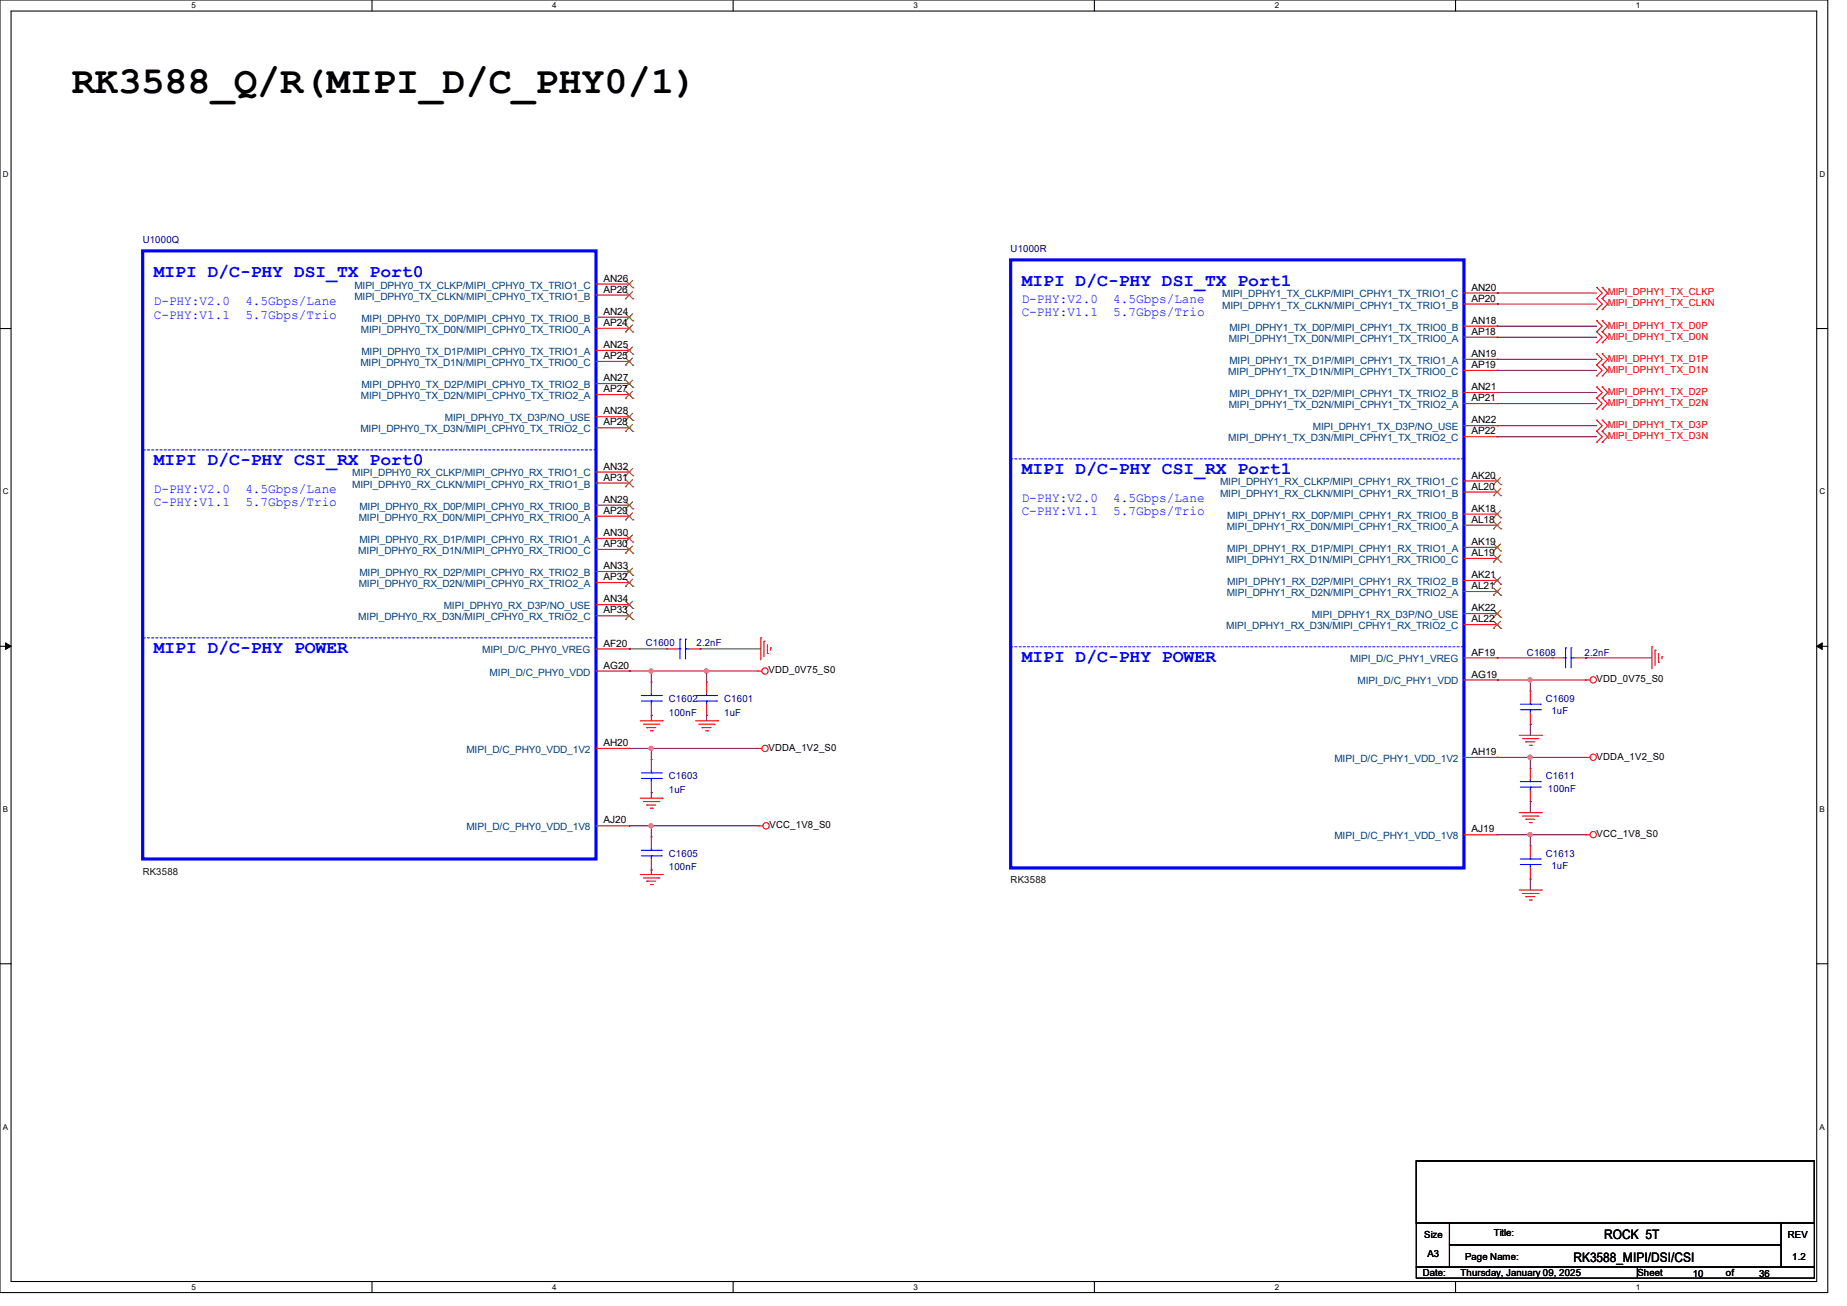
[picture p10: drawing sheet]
<svg xmlns="http://www.w3.org/2000/svg" width="297mm" height="210mm" viewBox="0 0 297 210" stroke-linecap="round" stroke-linejoin="round" font-family="sans-serif">
<defs><g id="words">
<text font-size="6.2" x="11.6" y="15">RK3588_Q/R(MIPI_D/C_PHY0/1)</text>
<g font-size="2.8" fill="#00f">
<text x="24.7" y="44.5">MIPI D/C-PHY DSI_TX Port0</text>
<text x="164.3" y="45.9">MIPI D/C-PHY DSI_TX Port1</text>
<text x="24.7" y="74.7">MIPI D/C-PHY CSI_RX Port0</text>
<text x="164.3" y="76.2">MIPI D/C-PHY CSI_RX Port1</text>
<text x="24.7" y="104.9">MIPI D/C-PHY POWER</text>
<text x="164.3" y="106.4">MIPI D/C-PHY POWER</text>
</g>
<g font-size="2.1" fill="#00f">
<text x="24.7" y="49.1">D-PHY:V2.0</text>
<text x="24.7" y="51.2">C-PHY:V1.1</text>
<text x="39.5" y="49.1">4.5Gbps/Lane</text>
<text x="39.5" y="51.2">5.7Gbps/Trio</text>
<text x="164.3" y="48.8">D-PHY:V2.0</text>
<text x="164.3" y="50.9">C-PHY:V1.1</text>
<text x="179" y="48.8">4.5Gbps/Lane</text>
<text x="179" y="50.9">5.7Gbps/Trio</text>
<text x="24.7" y="79.3">D-PHY:V2.0</text>
<text x="24.7" y="81.4">C-PHY:V1.1</text>
<text x="39.5" y="79.3">4.5Gbps/Lane</text>
<text x="39.5" y="81.4">5.7Gbps/Trio</text>
<text x="164.3" y="80.8">D-PHY:V2.0</text>
<text x="164.3" y="82.9">C-PHY:V1.1</text>
<text x="179" y="80.8">4.5Gbps/Lane</text>
<text x="179" y="82.9">5.7Gbps/Trio</text>
</g>
<g font-size="2.1">
<text x="253" y="202.9">RK3588_MIPI/DSI/CSI</text>
<text x="258" y="199.3">ROCK 5T</text>
</g>
<g font-size="1.6" fill="#000080">
<text x="22.9" y="39.1">U1000Q</text>
<text x="162.5" y="40.6">U1000R</text>
<text x="103.8" y="103.8">C1600</text>
<text x="112" y="103.8">2.2nF</text>
<text x="245.5" y="105.4">C1608</text>
<text x="254.8" y="105.4">2.2nF</text>
<text x="107.6" y="112.9">C1602</text>
<text x="116.5" y="112.9">C1601</text>
<text x="248.6" y="112.9">C1609</text>
<text x="107.6" y="115.1">100nF</text>
<text x="116.5" y="115.1">1uF</text>
<text x="249.5" y="114.9">1uF</text>
<text x="107.6" y="125.3">C1603</text>
<text x="248.6" y="125.3">C1611</text>
<text x="107.6" y="127.5">1uF</text>
<text x="248.9" y="127.3">100nF</text>
<text x="107.6" y="137.8">C1605</text>
<text x="248.6" y="137.8">C1613</text>
<text x="107.6" y="140">100nF</text>
<text x="249.5" y="139.8">1uF</text>
</g>
<g font-size="1.6" fill="#004080">
<text x="57" y="46.4">MIPI_DPHY0_TX_CLKP/MIPI_CPHY0_TX_TRIO1_C</text>
<text x="196.6" y="47.8">MIPI_DPHY1_TX_CLKP/MIPI_CPHY1_TX_TRIO1_C</text>
<text x="57" y="48.2">MIPI_DPHY0_TX_CLKN/MIPI_CPHY0_TX_TRIO1_B</text>
<text x="58" y="53.5">MIPI_DPHY0_TX_D0N/MIPI_CPHY0_TX_TRIO0_A</text>
<text x="58.1" y="51.7">MIPI_DPHY0_TX_D0P/MIPI_CPHY0_TX_TRIO0_B</text>
<text x="196.6" y="49.6">MIPI_DPHY1_TX_CLKN/MIPI_CPHY1_TX_TRIO1_B</text>
<text x="197.7" y="53.2">MIPI_DPHY1_TX_D0P/MIPI_CPHY1_TX_TRIO0_B</text>
<text x="58" y="58.8">MIPI_DPHY0_TX_D1N/MIPI_CPHY0_TX_TRIO0_C</text>
<text x="58.1" y="57.1">MIPI_DPHY0_TX_D1P/MIPI_CPHY0_TX_TRIO1_A</text>
<text x="197.6" y="54.9">MIPI_DPHY1_TX_D0N/MIPI_CPHY1_TX_TRIO0_A</text>
<text x="197.7" y="58.5">MIPI_DPHY1_TX_D1P/MIPI_CPHY1_TX_TRIO1_A</text>
<text x="58" y="64.2">MIPI_DPHY0_TX_D2N/MIPI_CPHY0_TX_TRIO2_A</text>
<text x="58.1" y="62.4">MIPI_DPHY0_TX_D2P/MIPI_CPHY0_TX_TRIO2_B</text>
<text x="197.5" y="60.3">MIPI_DPHY1_TX_D1N/MIPI_CPHY1_TX_TRIO0_C</text>
<text x="197.6" y="65.6">MIPI_DPHY1_TX_D2N/MIPI_CPHY1_TX_TRIO2_A</text>
<text x="197.7" y="63.8">MIPI_DPHY1_TX_D2P/MIPI_CPHY1_TX_TRIO2_B</text>
<text x="58" y="69.5">MIPI_DPHY0_TX_D3N/MIPI_CPHY0_TX_TRIO2_C</text>
<text x="71.5" y="67.7">MIPI_DPHY0_TX_D3P/NO_USE</text>
<text x="197.5" y="71">MIPI_DPHY1_TX_D3N/MIPI_CPHY1_TX_TRIO2_C</text>
<text x="211.1" y="69.2">MIPI_DPHY1_TX_D3P/NO_USE</text>
<text x="56.6" y="76.6">MIPI_DPHY0_RX_CLKP/MIPI_CPHY0_RX_TRIO1_C</text>
<text x="56.6" y="78.4">MIPI_DPHY0_RX_CLKN/MIPI_CPHY0_RX_TRIO1_B</text>
<text x="57.7" y="83.7">MIPI_DPHY0_RX_D0N/MIPI_CPHY0_RX_TRIO0_A</text>
<text x="57.8" y="82">MIPI_DPHY0_RX_D0P/MIPI_CPHY0_RX_TRIO0_B</text>
<text x="196.2" y="78.1">MIPI_DPHY1_RX_CLKP/MIPI_CPHY1_RX_TRIO1_C</text>
<text x="196.2" y="79.8">MIPI_DPHY1_RX_CLKN/MIPI_CPHY1_RX_TRIO1_B</text>
<text x="197.4" y="83.4">MIPI_DPHY1_RX_D0P/MIPI_CPHY1_RX_TRIO0_B</text>
<text x="57.6" y="89.1">MIPI_DPHY0_RX_D1N/MIPI_CPHY0_RX_TRIO0_C</text>
<text x="57.8" y="87.3">MIPI_DPHY0_RX_D1P/MIPI_CPHY0_RX_TRIO1_A</text>
<text x="197.3" y="85.2">MIPI_DPHY1_RX_D0N/MIPI_CPHY1_RX_TRIO0_A</text>
<text x="197.4" y="88.7">MIPI_DPHY1_RX_D1P/MIPI_CPHY1_RX_TRIO1_A</text>
<text x="57.7" y="94.4">MIPI_DPHY0_RX_D2N/MIPI_CPHY0_RX_TRIO2_A</text>
<text x="57.8" y="92.6">MIPI_DPHY0_RX_D2P/MIPI_CPHY0_RX_TRIO2_B</text>
<text x="197.2" y="90.5">MIPI_DPHY1_RX_D1N/MIPI_CPHY1_RX_TRIO0_C</text>
<text x="197.3" y="95.8">MIPI_DPHY1_RX_D2N/MIPI_CPHY1_RX_TRIO2_A</text>
<text x="197.4" y="94.1">MIPI_DPHY1_RX_D2P/MIPI_CPHY1_RX_TRIO2_B</text>
<text x="57.6" y="99.7">MIPI_DPHY0_RX_D3N/MIPI_CPHY0_RX_TRIO2_C</text>
<text x="71.4" y="98">MIPI_DPHY0_RX_D3P/NO_USE</text>
<text x="197.2" y="101.2">MIPI_DPHY1_RX_D3N/MIPI_CPHY1_RX_TRIO2_C</text>
<text x="210.9" y="99.4">MIPI_DPHY1_RX_D3P/NO_USE</text>
<text x="77.6" y="105.1">MIPI_D/C_PHY0_VREG</text>
<text x="217.1" y="106.5">MIPI_D/C_PHY1_VREG</text>
<text x="78.7" y="108.6">MIPI_D/C_PHY0_VDD</text>
<text x="218.3" y="110.1">MIPI_D/C_PHY1_VDD</text>
<text x="75" y="121.1">MIPI_D/C_PHY0_VDD_1V2</text>
<text x="214.6" y="122.5">MIPI_D/C_PHY1_VDD_1V2</text>
<text x="75" y="133.5">MIPI_D/C_PHY0_VDD_1V8</text>
<text x="214.6" y="135">MIPI_D/C_PHY1_VDD_1V8</text>
</g>
<g font-size="1.6">
<text x="97.1" y="45.3">AN26</text>
<text x="97.1" y="47.1">AP26</text>
<text x="236.6" y="46.7">AN20</text>
<text x="97.1" y="50.6">AN24</text>
<text x="97.1" y="52.4">AP24</text>
<text x="236.6" y="52.1">AN18</text>
<text x="236.6" y="53.8">AP18</text>
<text x="236.6" y="48.5">AP20</text>
<text x="97.1" y="56">AN25</text>
<text x="97.1" y="57.7">AP25</text>
<text x="236.6" y="57.4">AN19</text>
<text x="236.6" y="59.2">AP19</text>
<text x="97.1" y="61.3">AN27</text>
<text x="97.1" y="63.1">AP27</text>
<text x="236.6" y="62.7">AN21</text>
<text x="236.6" y="64.5">AP21</text>
<text x="97.1" y="66.6">AN28</text>
<text x="97.1" y="68.4">AP28</text>
<text x="236.6" y="68.1">AN22</text>
<text x="236.6" y="69.9">AP22</text>
<text x="97.1" y="75.5">AN32</text>
<text x="97.1" y="77.3">AP31</text>
<text x="236.6" y="77">AK20</text>
<text x="97.1" y="80.9">AN29</text>
<text x="97.1" y="82.6">AP29</text>
<text x="236.6" y="82.3">AK18</text>
<text x="236.6" y="78.7">AL20</text>
<text x="97.1" y="86.2">AN30</text>
<text x="97.1" y="88">AP30</text>
<text x="236.6" y="87.6">AK19</text>
<text x="236.6" y="84.1">AL18</text>
<text x="236.6" y="89.4">AL19</text>
<text x="97.1" y="91.5">AN33</text>
<text x="97.1" y="93.3">AP32</text>
<text x="236.6" y="93">AK21</text>
<text x="236.6" y="94.7">AL21</text>
<text x="97.1" y="96.9">AN34</text>
<text x="97.1" y="98.6">AP33</text>
<text x="236.6" y="98.3">AK22</text>
<text x="236.6" y="100.1">AL22</text>
<text x="97.1" y="104">AF20</text>
<text x="97.1" y="107.5">AG20</text>
<text x="236.6" y="105.4">AF19</text>
<text x="123.6" y="108.3">VDD_0V75_S0</text>
<text x="236.6" y="109">AG19</text>
<text x="256.8" y="109.7">VDD_0V75_S0</text>
<text x="97.1" y="120">AH20</text>
<text x="123.6" y="120.7">VDDA_1V2_S0</text>
<text x="236.6" y="121.4">AH19</text>
<text x="256.8" y="122.2">VDDA_1V2_S0</text>
<text x="97.1" y="132.4">AJ20</text>
<text x="123.7" y="133.2">VCC_1V8_S0</text>
<text x="236.6" y="133.9">AJ19</text>
<text x="256.8" y="134.6">VCC_1V8_S0</text>
<text x="229" y="199.1">Size</text>
<text x="229.5" y="202.2">A3</text>
<text x="235.6" y="202.7">Page Name:</text>
<text x="240.2" y="198.8">Title:</text>
<text x="287.5" y="199.1">REV</text>
<text x="288.2" y="202.7">1.2</text>
<text x="228.8" y="205.2">Date:</text>
<text x="234.9" y="205.2">Thursday, January 09, 2025</text>
<text x="263.3" y="205.2">Sheet</text>
<text x="272.2" y="205.4">10</text>
<text x="277.5" y="205.2">of</text>
<text x="282.9" y="205.4">36</text>
</g>
<g font-size="1.6" fill="#f00">
<text x="258.5" y="47.5">MIPI_DPHY1_TX_CLKP</text>
<text x="258.5" y="52.8">MIPI_DPHY1_TX_D0P</text>
<text x="258.5" y="49.3">MIPI_DPHY1_TX_CLKN</text>
<text x="258.5" y="54.6">MIPI_DPHY1_TX_D0N</text>
<text x="258.5" y="59.9">MIPI_DPHY1_TX_D1N</text>
<text x="258.5" y="58.2">MIPI_DPHY1_TX_D1P</text>
<text x="258.5" y="65.3">MIPI_DPHY1_TX_D2N</text>
<text x="258.5" y="63.5">MIPI_DPHY1_TX_D2P</text>
<text x="258.5" y="70.6">MIPI_DPHY1_TX_D3N</text>
<text x="258.5" y="68.8">MIPI_DPHY1_TX_D3P</text>
</g>
<g font-size="1.6" fill="#004000">
<text x="22.9" y="140.7">RK3588</text>
<text x="162.5" y="142.1">RK3588</text>
</g>
<g font-size="1.3">
<text x="30.8" y="1.3">5</text>
<text x="88.8" y="1.3">4</text>
<text x="146.9" y="1.3">3</text>
<text x="205" y="1.3">2</text>
<text x="263.1" y="1.3">1</text>
<text x=".5" y="28.4">D</text>
<text x="292.6" y="28.4">D</text>
<text x=".5" y="79.5">C</text>
<text x="292.6" y="79.5">C</text>
<text x=".5" y="130.6">B</text>
<text x="292.6" y="130.6">B</text>
<text x=".5" y="181.7">A</text>
<text x="292.6" y="181.7">A</text>
<text x="30.8" y="207.4">5</text>
<text x="88.8" y="207.4">4</text>
<text x="146.9" y="207.4">3</text>
<text x="205" y="207.4">2</text>
<text x="263.1" y="207.4">1</text>
</g>
</g></defs>
<path d="M0 0h293.9v207.9h-293.9zM1.8 1.8h290.3v204.3h-290.3z" fill="none" stroke="#000" stroke-width=".17"/>
<g fill="#fff">
<path d="M30.8 .2h.7v1.4h-.7z"/>
<path d="M30.8 206.2h.7v1.4h-.7z"/>
</g>
<path d="M59.8 0v1.8M59.8 206.1v1.8" fill="none" stroke="#000" stroke-width=".17"/>
<g fill="#fff">
<path d="M88.8 .2h.7v1.4h-.7z"/>
<path d="M88.8 206.2h.7v1.4h-.7z"/>
</g>
<path d="M117.9 0v1.8M117.9 206.1v1.8" fill="none" stroke="#000" stroke-width=".17"/>
<g fill="#fff">
<path d="M146.9 .2h.7v1.4h-.7z"/>
<path d="M146.9 206.2h.7v1.4h-.7z"/>
</g>
<path d="M176 0v1.8M176 206.1v1.8" fill="none" stroke="#000" stroke-width=".17"/>
<g fill="#fff">
<path d="M205 .2h.7v1.4h-.7z"/>
<path d="M205 206.2h.7v1.4h-.7z"/>
</g>
<path d="M234.1 0v1.8M234.1 206.1v1.8" fill="none" stroke="#000" stroke-width=".17"/>
<g fill="#fff">
<path d="M263.1 .2h.6v1.4h-.6z"/>
<path d="M263.1 206.2h.6v1.4h-.6z"/>
<path d="M.5 27.3h.9v1.4h-.9z"/>
<path d="M292.6 27.3h.9v1.4h-.9z"/>
<path d="M.5 78.4h.9v1.4h-.9z"/>
<path d="M292.6 78.4h.9v1.4h-.9z"/>
</g>
<path d="M0 52.8h1.8M292.1 52.8h1.8" fill="none" stroke="#000" stroke-width=".17"/>
<g fill="#fff">
<path d="M.5 129.5h.8v1.4h-.8z"/>
<path d="M292.6 129.5h.8v1.4h-.8z"/>
</g>
<path d="M0 103.9h1.8M292.1 103.9h1.8" fill="none" stroke="#000" stroke-width=".17"/>
<path d="M.9 103.4l.9 .5-.9 .5zM292.1 103.9l.9-.5v1z" fill="#000" stroke="#000" stroke-width=".16"/>
<g fill="#fff">
<path d="M.5 180.5h.8v1.4h-.8z"/>
<path d="M292.6 180.5h.8v1.4h-.8z"/>
</g>
<path d="M0 155h1.8M292.1 155h1.8M227.8 186.7h64v9.9h-64zM227.8 196.6h5.3v7.2h-5.3zM233.1 196.6h53.3v3.6h-53.3zM286.4 196.6h5.4v7.2h-5.4zM227.8 203.8h35.5v1.7h-35.5zM233.1 200.2h53.3v3.6h-53.3zM263.3 203.8h28.5v1.7h-28.5z" fill="none" stroke="#000" stroke-width=".17"/>
<g fill="none" stroke="#f00" stroke-width=".17">
<path d="M95.8 51h5.4M95.8 56.3h5.4M95.8 45.7h5.4M95.8 52.8h5.4M95.8 58.1h5.4M95.8 47.5h5.4M101.2 51h.1M101.2 56.3h.1M101.2 45.7h.1M101.2 52.8h.1M101.2 58.1h.1M101.2 47.5h.1"/>
<path d="M235.4 52.5h5.3M235.4 57.8h5.3M235.4 47.1h5.3M235.4 54.2h5.3M235.4 59.6h5.3M235.4 48.9h5.3M240.7 52.5h.1M240.7 57.8h.1M240.7 47.1h.1M240.7 54.2h.1M240.7 59.6h.1M240.7 48.9h.1"/>
<path d="M256.8 55.1h.1M256.8 53.3h.1M256.8 51.6h.1M256.8 58.7h.1M256.8 56.9h.1M256.8 49.8h.1M256.8 48h.1M256.8 46.2h.1M256.8 53.3l.8 .9-.8 .9M256.8 51.6l.8 .9-.8 .8M256.8 58.7l.8 .9-.8 .9M256.8 56.9l.8 .9-.8 .9"/>
<path d="M256.8 48l.8 .9-.8 .9M256.8 46.2l.8 .9-.8 .9M257.6 55.1h.1M257.6 53.3h.1M257.6 51.6h.1M257.6 58.7h.1M257.6 56.9h.1M257.6 49.8h.1M257.6 48h.1M257.6 46.2h.1M257.6 53.3l.9 .9-.9 .9M257.6 51.6l.9 .9-.9 .8"/>
<path d="M257.6 58.7l.9 .9-.9 .9M257.6 56.9l.9 .9-.9 .9M257.6 48l.9 .9-.9 .9M257.6 46.2l.9 .9-.9 .9M95.8 61.7h5.4M95.8 67h5.4M95.8 75.9h5.4M95.8 63.5h5.4M95.8 68.8h5.4M95.8 77.7h5.4M101.2 61.7h.1M101.2 67h.1"/>
<path d="M101.2 75.9h.1M101.2 63.5h.1M101.2 68.8h.1M101.2 77.7h.1M235.4 77.3h5.3M235.4 79.1h5.3M235.4 63.1h5.3M235.4 68.5h5.3M235.4 64.9h5.3M235.4 70.2h5.3M240.7 77.3h.1M240.7 79.1h.1"/>
<path d="M240.7 63.1h.1M240.7 68.5h.1M240.7 64.9h.1M240.7 70.2h.1M256.8 60.5h.1M256.8 65.8h.1M256.8 64h.1M256.8 62.2h.1M256.8 71.1h.1M256.8 69.3h.1M256.8 67.6h.1M256.8 64l.8 .9-.8 .9"/>
<path d="M256.8 62.2l.8 .9-.8 .9M256.8 69.3l.8 .9-.8 .9M256.8 67.6l.8 .9-.8 .8M257.6 60.5h.1M257.6 65.8h.1M257.6 64h.1M257.6 62.2h.1M257.6 71.1h.1M257.6 69.3h.1M257.6 67.6h.1M257.6 64l.9 .9-.9 .9M257.6 62.2l.9 .9-.9 .9"/>
<path d="M257.6 69.3l.9 .9-.9 .9M257.6 67.6l.9 .9-.9 .8M95.8 81.2h5.4M95.8 86.6h5.4M95.8 91.9h5.4M95.8 97.2h5.4M95.8 83h5.4M95.8 88.3h5.4M95.8 93.7h5.4M95.8 99h5.4M101.2 81.2h.1M101.2 86.6h.1"/>
<path d="M101.2 91.9h.1M101.2 97.2h.1M101.2 83h.1M101.2 88.3h.1M101.2 93.7h.1M101.2 99h.1M235.4 82.7h5.3M235.4 88h5.3M235.4 93.3h5.3M235.4 98.7h5.3M235.4 84.5h5.3M235.4 89.8h5.3"/>
<path d="M235.4 95.1h5.3M240.7 82.7h.1M240.7 88h.1M240.7 93.3h.1M240.7 98.7h.1M240.7 84.5h.1M240.7 89.8h.1M240.7 95.1h.1M95.8 107.9h5.4M95.8 104.4h5.4M101.2 104.4h.1M101.2 107.9h.1"/>
<path d="M103 115.9h3.5M103.5 116.5h2.5M104 117h.1M104 117h1.5M104.6 117.5h.3M104.7 109.7h.1M104.7 115h.1M104.7 109.7v1.8M104.7 113.2v1.8M104.9 117.5h.1M106 116.5h.1M106.5 115.9h.1"/>
<path d="M107.2 104.4h.1M107.2 104.4h1.8M110.8 104.4h1.8M111.8 115.9h3.6M112.4 116.5h2.5M112.6 104.4h.1M112.9 117h.1M112.9 117h1.4M113.5 117.5h.3M113.6 109.7h.1M113.6 115h.1M113.6 109.7v1.8"/>
<path d="M113.6 113.2v1.8M113.8 117.5h.1M114.9 116.5h.1M115.4 115.9h.1M121.8 107.9h.1M121.8 107.9h.7M122.3 102.6h.1M122.3 102.6v3.5M122.9 103.1h.1M122.9 103.1v2.5M123.4 105.1h.1M123.4 103.7v1.4"/>
<path d="M123.9 104.2h.1M123.9 104.2v.4M235.4 109.3h5.3M235.4 105.8h5.3M235.4 100.5h5.3M240.7 105.8h.1M240.7 109.3h.1M240.7 100.5h.1M244.3 118.2h3.6M244.8 118.8h2.5M245.4 119.3h.1M245.4 119.3h1.4"/>
<path d="M245.9 119.8h.4M246.1 111.1h.1M246.1 116.5h.1M246.1 111.1v1.8M246.1 114.7v1.8M246.3 119.8h.1M247.3 118.8h.1M247.9 118.2h.1M249.6 105.8h.1M249.6 105.8h1.8M253.2 105.8h1.8M255 109.3h.1"/>
<path d="M255 105.8h.1M255 109.3h.7M265.6 104h.1M265.6 104v3.6M266.1 104.6h.1M266.1 104.6v2.4M266.7 106.5h.1M266.7 105.1v1.4M267.3 105.6h.1M267.3 105.6v.4M95.8 120.4h5.4M95.8 132.8h5.4"/>
<path d="M101.2 120.4h.1M101.2 132.8h.1M103 128.4h3.5M103.5 128.9h2.5M104 129.5h.1M104 129.5h1.5M104.6 130h.3M104.7 122.1h.1M104.7 127.5h.1M104.7 134.6h.1M104.7 139.9h.1M104.7 122.1v1.8"/>
<path d="M104.7 125.7v1.8M104.7 134.6v1.8M104.7 138.1v1.8M104.9 130h.1M106 128.9h.1M106.5 128.4h.1M121.8 120.4h.1M121.8 120.4h.7M122 132.8h.1M122 132.8h.7M235.4 134.2h5.3M235.4 121.8h5.3"/>
<path d="M240.7 121.8h.1M240.7 134.2h.1M244.3 130.7h3.6M244.8 131.2h2.5M245.4 131.7h.1M245.4 131.7h1.4M245.9 132.3h.4M246.1 123.6h.1M246.1 128.9h.1M246.1 136h.1M246.1 123.6v1.7M246.1 127.1v1.8"/>
<path d="M246.1 136v1.8M246.1 139.6v1.8M246.3 132.3h.1M247.3 131.2h.1M247.9 130.7h.1M255 134.2h.1M255 121.8h.1M255 134.2h.7M255 121.8h.7M103 140.6h3.5M103.5 141.2h2.5M104 141.7h.1"/>
<path d="M104 141.7h1.5M104.6 142.2h.3M104.9 142.2h.1M106 141.2h.1M106.5 140.6h.1M244.3 143.1h3.6M244.8 143.7h2.5M245.4 144.2h.1M245.4 144.2h1.4M245.9 144.7h.4M246.1 141.4h.1M246.3 144.7h.1"/>
<path d="M247.3 143.7h.1M247.9 143.1h.1"/>
<circle cx="123" cy="107.9" r=".51"/>
<circle cx="256.2" cy="109.3" r=".51"/>
<circle cx="123" cy="120.4" r=".51"/>
<circle cx="123.2" cy="132.8" r=".51"/>
<circle cx="256.2" cy="121.8" r=".51"/>
<circle cx="256.2" cy="134.2" r=".51"/>
</g>
<g fill="none" stroke="#00f" stroke-width=".17">
<path d="M103.1 112.7h3.2M103.1 111.8h3.2M104.7 111.8h.1M104.7 112.7h.1M104.7 111.5v.3M104.7 112.7v.5M106.3 112.7h.1M106.3 111.8h.1M109 104.4h.3M109.3 104.4h.1M109.3 102.8h.1M109.3 102.8v3.2"/>
<path d="M110.2 102.8h.1M110.2 104.4h.1M110.2 104.4h.6M110.2 102.8v3.2M112 112.7h3.2M112 111.8h3.2M113.6 111.8h.1M113.6 112.7h.1M113.6 111.5v.3M113.6 112.7v.5M115.2 112.7h.1M115.2 111.8h.1"/>
<path d="M244.5 114.1h3.2M244.5 113.2h3.2M246.1 113.2h.1M246.1 114.1h.1M246.1 112.9v.3M246.1 114.1v.6M247.7 114.1h.1M247.7 113.2h.1M251.4 105.8h.4M251.8 105.8h.1M251.8 104.2h.1M251.8 104.2v3.2"/>
<path d="M252.6 104.2h.1M252.6 105.8h.1M252.6 105.8h.6M252.6 104.2v3.2M103.1 125.2h3.2M103.1 124.3h3.2M103.1 137.6h3.2M103.1 136.7h3.2M104.7 124.3h.1M104.7 125.2h.1M104.7 136.7h.1M104.7 137.6h.1"/>
<path d="M104.7 123.9v.4M104.7 125.2v.5M104.7 136.4v.3M104.7 137.6v.5M106.3 125.2h.1M106.3 124.3h.1M106.3 137.6h.1M106.3 136.7h.1M244.5 126.6h3.2M244.5 125.7h3.2M244.5 139h3.2M244.5 138.1h3.2"/>
<path d="M246.1 125.7h.1M246.1 126.6h.1M246.1 138.1h.1M246.1 139h.1M246.1 125.3v.4M246.1 126.6v.5M246.1 137.8v.3M246.1 139v.6M247.7 126.6h.1M247.7 125.7h.1M247.7 139h.1M247.7 138.1h.1"/>
</g>
<path d="M22.9 40.3h72.9v97.8h-72.9zM162.5 41.8h72.9v97.8h-72.9z" fill="none" stroke="#00f" stroke-width=".51"/>
<path d="M22.9 72.3h.1M95.8 72.3h-72.9M162.5 73.8h72.9M235.4 73.8h.1M22.9 102.6h.1M95.8 102.6h-72.9M162.5 104h72.9M235.4 104h.1" fill="none" stroke="#00f" stroke-width=".17" stroke-dasharray=".3 .3"/>
<g fill="none" stroke="#804000" stroke-width=".16">
<path d="M100.6 51.6h.1M100.6 56.9h.1M100.6 46.3h.1M100.6 53.4h.1M100.6 58.7h.1M100.6 48h.1M100.6 50.5l1.2 1.1M100.6 55.8l1.2 1.1M100.6 45.1l1.2 1.2M100.6 52.2l1.2 1.2M100.6 57.6l1.2 1.1M100.6 46.9l1.2 1.1"/>
<path d="M101.7 50.5l-1.1 1.1M101.7 55.8l-1.1 1.1M101.7 45.1l-1.1 1.2M101.7 52.2l-1.1 1.2M101.7 57.6l-1.1 1.1M101.7 46.9l-1.1 1.1M101.8 51.6h.1M101.8 56.9h.1M101.8 46.3h.1M101.8 53.4h.1M101.8 58.7h.1M101.8 48h.1"/>
<path d="M100.6 62.3h.1M100.6 67.6h.1M100.6 76.5h.1M100.6 64.1h.1M100.6 69.4h.1M100.6 78.3h.1M100.6 61.1l1.2 1.2M100.6 66.5l1.2 1.1M100.6 75.4l1.2 1.1M100.6 62.9l1.2 1.2M100.6 68.2l1.2 1.2M100.6 77.1l1.2 1.2"/>
<path d="M101.7 61.1l-1.1 1.2M101.7 66.5l-1.1 1.1M101.7 75.4l-1.1 1.1M101.7 62.9l-1.1 1.2M101.7 68.2l-1.1 1.2M101.7 77.1l-1.1 1.2M101.8 62.3h.1M101.8 67.6h.1M101.8 76.5h.1M101.8 64.1h.1M101.8 69.4h.1M101.8 78.3h.1"/>
<path d="M240.2 77.9h.1M240.2 79.7h.1M240.2 76.8l1.1 1.1M240.2 78.6l1.1 1.1M241.3 76.8l-1.1 1.1M241.3 78.6l-1.1 1.1M241.3 77.9h.1M241.3 79.7h.1M100.6 81.8h.1M100.6 87.2h.1M100.6 92.5h.1M100.6 97.8h.1"/>
<path d="M100.6 83.6h.1M100.6 88.9h.1M100.6 94.3h.1M100.6 99.6h.1M100.6 80.7l1.2 1.1M100.6 86l1.2 1.2M100.6 91.4l1.2 1.1M100.6 96.7l1.2 1.1M100.6 82.5l1.2 1.1M100.6 87.8l1.2 1.1M100.6 93.1l1.2 1.2M100.6 98.5l1.2 1.1"/>
<path d="M101.7 80.7l-1.1 1.1M101.7 86l-1.1 1.2M101.7 91.4l-1.1 1.1M101.7 96.7l-1.1 1.1M101.7 82.5l-1.1 1.1M101.7 87.8l-1.1 1.1M101.7 93.1l-1.1 1.2M101.7 98.5l-1.1 1.1M101.8 81.8h.1M101.8 87.2h.1M101.8 92.5h.1M101.8 97.8h.1"/>
<path d="M101.8 83.6h.1M101.8 88.9h.1M101.8 94.3h.1M101.8 99.6h.1M240.2 83.3h.1M240.2 88.6h.1M240.2 93.9h.1M240.2 99.3h.1M240.2 85h.1M240.2 90.4h.1M240.2 95.7h.1M240.2 82.1l1.1 1.2"/>
<path d="M240.2 87.5l1.1 1.1M240.2 92.8l1.1 1.1M240.2 98.1l1.1 1.2M240.2 83.9l1.1 1.1M240.2 89.2l1.1 1.2M240.2 94.6l1.1 1.1M240.2 99.9l1.1 1.1M241.3 82.1l-1.1 1.2M241.3 87.5l-1.1 1.1M241.3 92.8l-1.1 1.1M241.3 98.1l-1.1 1.2M241.3 83.9l-1.1 1.1"/>
<path d="M241.3 89.2l-1.1 1.2M241.3 94.6l-1.1 1.1M241.3 99.9l-1.1 1.1M241.3 83.3h.1M241.3 88.6h.1M241.3 93.9h.1M241.3 99.3h.1M241.3 85h.1M241.3 90.4h.1M241.3 95.7h.1M240.2 101h.1M241.3 101h.1"/>
</g>
<g fill="none" stroke="#800040" stroke-width=".17">
<path d="M240.7 54.2h.1M240.7 52.5h.1M240.7 59.6h.1M240.7 57.8h.1M240.7 48.9h.1M240.7 47.1h.1M240.7 54.2h16.1M240.7 52.5h16.1M240.7 59.6h16.1M240.7 57.8h16.1M240.7 48.9h16.1M240.7 47.1h16.1"/>
<path d="M240.7 64.9h.1M240.7 63.1h.1M240.7 70.2h.1M240.7 68.5h.1M240.7 64.9h16.1M240.7 63.1h16.1M240.7 70.2h16.1M240.7 68.5h16.1M101.2 107.9h.1M101.2 104.4h.1M101.2 107.9h20.6M101.2 104.4h6"/>
<path d="M104.7 107.9h.1M104.7 115h.1M104.7 107.9v1.8M104.7 115v.9M112.6 104.4h.1M112.6 104.4h9.7M113.6 115h.1M113.6 107.9h.1M113.6 107.9v1.8M113.6 115v.9M240.7 109.3h.1M240.7 105.8h.1"/>
<path d="M240.7 109.3h14.3M240.7 105.8h8.9M246.1 116.5h.1M246.1 109.3h.1M246.1 109.3v1.8M246.1 116.5v1.7M255 105.8h.1M255 105.8h10.6M101.2 132.8h.1M101.2 120.4h.1M101.2 132.8h20.8M101.2 120.4h20.6"/>
<path d="M104.7 127.5h.1M104.7 120.4h.1M104.7 139.9h.1M104.7 132.8h.1M104.7 120.4v1.7M104.7 127.5v.9M104.7 132.8v1.8M104.7 139.9v.7M240.7 134.2h.1M240.7 121.8h.1M240.7 134.2h14.3M240.7 121.8h14.3"/>
<path d="M246.1 134.2h.1M246.1 121.8h.1M246.1 128.9h.1M246.1 121.8v1.8M246.1 128.9v1.8M246.1 134.2v1.8M246.1 141.4h.1M246.1 141.4v1.7"/>
</g>
<g fill="#f0f" stroke="#f0f" stroke-width=".17">
<circle cx="113.6" cy="107.9" r=".34"/>
<circle cx="104.7" cy="107.9" r=".34"/>
<circle cx="104.7" cy="120.4" r=".34"/>
<circle cx="246" cy="109.3" r=".34"/>
<circle cx="246" cy="134.2" r=".34"/>
<circle cx="246" cy="121.8" r=".34"/>
<circle cx="104.7" cy="132.8" r=".34"/>
</g>
<use href="#words"/>
</svg>
